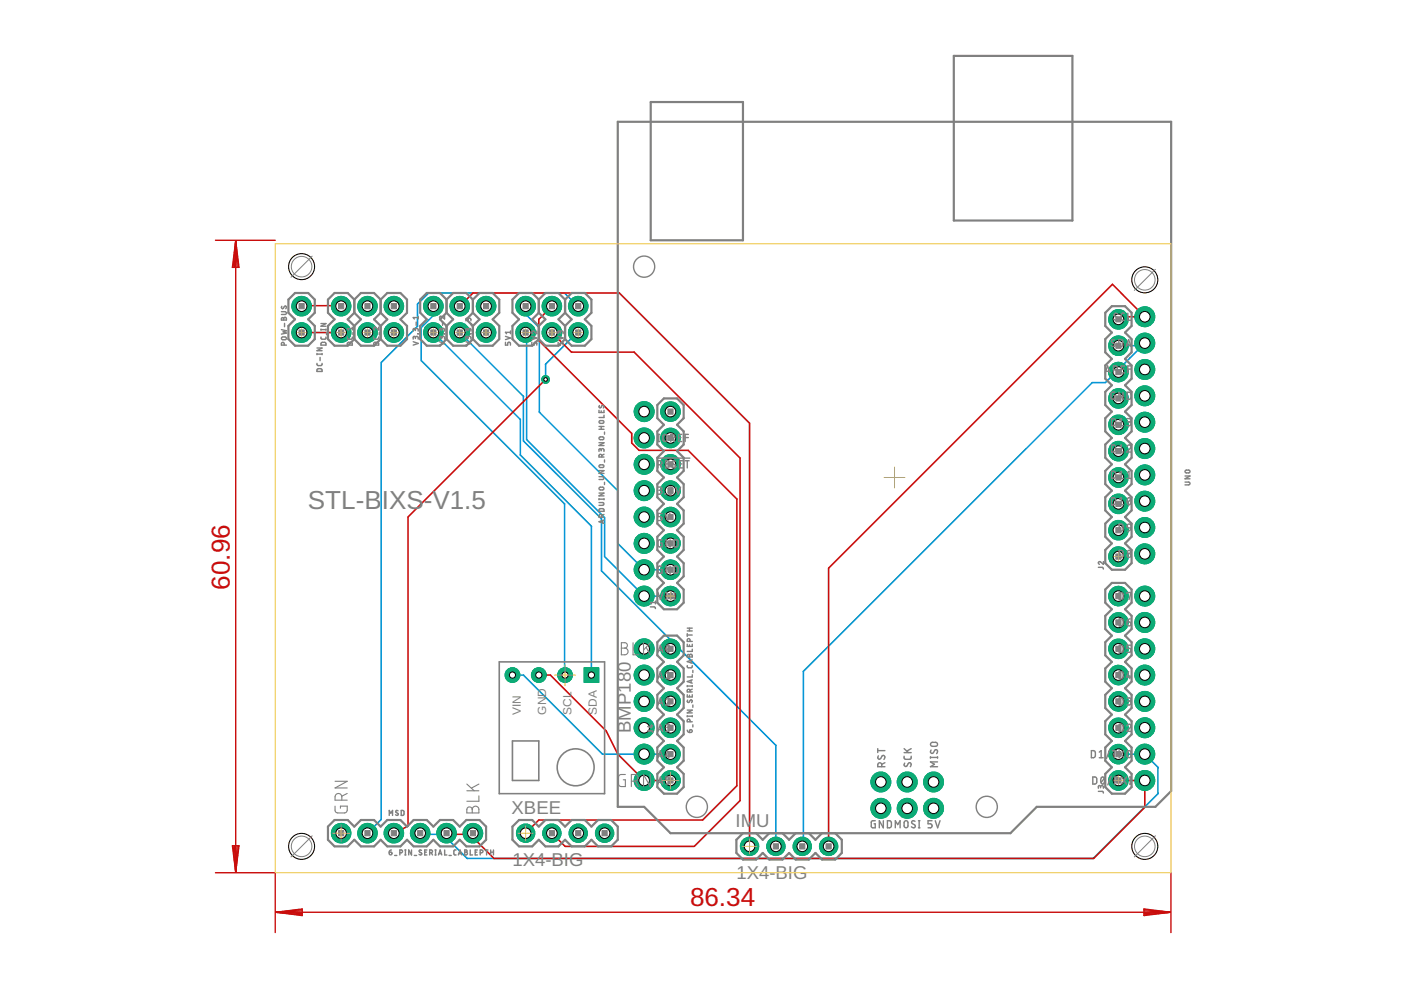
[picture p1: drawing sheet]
<svg xmlns="http://www.w3.org/2000/svg" width="297mm" height="210mm" viewBox="0 0 297 210" stroke-linecap="round" stroke-linejoin="round" font-family="sans-serif">
<defs><g id="words">
<g font-size="5.5" fill="#808080">
<text x="65.3" y="107.9">STL-B</text>
<text x="80.9" y="107.9">I</text>
<text x="82.5" y="107.9">XS-V1.5</text>
</g>
<g font-size="5.5" fill="#c90d0c">
<text x="48.7" y="125" transform="rotate(-90 48.7 125)">60.96</text>
<text x="146.3" y="192.2">86.34</text>
</g>
<g font-size="3.9" fill="#808080">
<text x="133.8" y="155.4" transform="rotate(-90 133.8 155.4)">BMP180</text>
<text x="108.5" y="172.6">XBEE</text>
<text x="156" y="175.4">IMU</text>
<text x="108.6" y="183.6">1X4-BIG</text>
<text x="156.1" y="186.4">1X4-BIG</text>
</g>
<g font-size="2.5" fill="#808080">
<text x="110.4" y="151.5" transform="rotate(-90 110.4 151.5)">VIN</text>
<text x="115.8" y="151.5" transform="rotate(-90 115.8 151.5)">GND</text>
<text x="121.2" y="151.5" transform="rotate(-90 121.2 151.5)">SCL</text>
<text x="126.5" y="151.5" transform="rotate(-90 126.5 151.5)">SDA</text>
</g>
</g></defs>
<path d="M91.9 64.9v2l-2.6 2.5v7l30.4 30.4 .1 36.3M91.9 70.5l18.4 18.4v7.6l15.1 15.1v31.5M97.5 70.5l13.5 13.5v9.5l16.5 16.5v11l37 37v21.5h-.2M111.4 70.5h.3v22.7l16.5 16.5v8.3l8.4 8.4h5.6M111.4 64.9l.3 .3v1.6l2.6 2.7v17.9l16.7 16.6v11.2l5.6 5.6h5.6M122.6 64.9l-2.9-2.8h-28.8l-2.4 2.4v4.7l-7.7 7.7v96.9l-2.9 2.9M122.6 70.5h-.2l-6.7 6.7v3.3M237.1 73.3h5.1M239.6 75.8h.1M242.7 72.7l-8.4 8.4h-2.7l-61.3 61.2v37.2h-.2M108.6 143.1h2.4l16.7 16.8h14.5M237.1 159.9h5.6l2.8 2.8v5.6l-13.7 13.7h-132.8l-5.1-5.1h-4.8v-.2" fill="none" stroke="#0696d7" stroke-width=".34"/>
<circle cx="111.4" cy="70.5" r="2.07" fill="#0dab76" stroke="#0dab76" stroke-width=".21"/>
<circle cx="111.4" cy="70.5" r="1.12" fill="#fff" stroke="#000" stroke-width=".21"/>
<circle cx="111.4" cy="64.9" r="2.07" fill="#0dab76" stroke="#0dab76" stroke-width=".21"/>
<circle cx="111.4" cy="64.9" r="1.12" fill="#fff" stroke="#000" stroke-width=".21"/>
<circle cx="117" cy="70.5" r="2.07" fill="#0dab76" stroke="#0dab76" stroke-width=".21"/>
<circle cx="117" cy="70.5" r="1.12" fill="#fff" stroke="#000" stroke-width=".21"/>
<circle cx="117" cy="64.9" r="2.07" fill="#0dab76" stroke="#0dab76" stroke-width=".21"/>
<circle cx="117" cy="64.9" r="1.12" fill="#fff" stroke="#000" stroke-width=".21"/>
<circle cx="122.6" cy="70.5" r="2.07" fill="#0dab76" stroke="#0dab76" stroke-width=".21"/>
<circle cx="122.6" cy="70.5" r="1.12" fill="#fff" stroke="#000" stroke-width=".21"/>
<circle cx="122.6" cy="64.9" r="2.07" fill="#0dab76" stroke="#0dab76" stroke-width=".21"/>
<circle cx="122.6" cy="64.9" r="1.12" fill="#fff" stroke="#000" stroke-width=".21"/>
<path d="M123.8 141.6h3.2v3.1h-3.2z" fill="#0dab76" stroke="#0dab76" stroke-width=".21"/>
<circle cx="125.4" cy="143.1" r=".66" fill="#fff" stroke="#000" stroke-width=".21"/>
<circle cx="119.8" cy="143.1" r="1.57" fill="#0dab76" stroke="#0dab76" stroke-width=".21"/>
<circle cx="119.8" cy="143.1" r=".66" fill="#fff" stroke="#000" stroke-width=".21"/>
<circle cx="114.2" cy="143.1" r="1.57" fill="#0dab76" stroke="#0dab76" stroke-width=".21"/>
<circle cx="114.2" cy="143.1" r=".66" fill="#fff" stroke="#000" stroke-width=".21"/>
<circle cx="108.6" cy="143.1" r="1.57" fill="#0dab76" stroke="#0dab76" stroke-width=".21"/>
<circle cx="108.6" cy="143.1" r=".66" fill="#fff" stroke="#000" stroke-width=".21"/>
<circle cx="77.9" cy="70.5" r="2.07" fill="#0dab76" stroke="#0dab76" stroke-width=".21"/>
<circle cx="77.9" cy="70.5" r="1.12" fill="#fff" stroke="#000" stroke-width=".21"/>
<circle cx="77.9" cy="64.9" r="2.07" fill="#0dab76" stroke="#0dab76" stroke-width=".21"/>
<circle cx="77.9" cy="64.9" r="1.12" fill="#fff" stroke="#000" stroke-width=".21"/>
<circle cx="83.5" cy="70.5" r="2.07" fill="#0dab76" stroke="#0dab76" stroke-width=".21"/>
<circle cx="83.5" cy="70.5" r="1.12" fill="#fff" stroke="#000" stroke-width=".21"/>
<circle cx="83.5" cy="64.9" r="2.07" fill="#0dab76" stroke="#0dab76" stroke-width=".21"/>
<circle cx="83.5" cy="64.9" r="1.12" fill="#fff" stroke="#000" stroke-width=".21"/>
<circle cx="72.3" cy="70.5" r="2.07" fill="#0dab76" stroke="#0dab76" stroke-width=".21"/>
<circle cx="72.3" cy="70.5" r="1.12" fill="#fff" stroke="#000" stroke-width=".21"/>
<circle cx="72.3" cy="64.9" r="2.07" fill="#0dab76" stroke="#0dab76" stroke-width=".21"/>
<circle cx="72.3" cy="64.9" r="1.12" fill="#fff" stroke="#000" stroke-width=".21"/>
<circle cx="158.9" cy="179.5" r="1.95" fill="#0dab76" stroke="#0dab76" stroke-width=".21"/>
<circle cx="158.9" cy="179.5" r="1.12" fill="#fff" stroke="#000" stroke-width=".21"/>
<circle cx="164.5" cy="179.5" r="1.95" fill="#0dab76" stroke="#0dab76" stroke-width=".21"/>
<circle cx="164.5" cy="179.5" r="1.12" fill="#fff" stroke="#000" stroke-width=".21"/>
<circle cx="170.1" cy="179.5" r="1.95" fill="#0dab76" stroke="#0dab76" stroke-width=".21"/>
<circle cx="170.1" cy="179.5" r="1.12" fill="#fff" stroke="#000" stroke-width=".21"/>
<circle cx="175.7" cy="179.5" r="1.95" fill="#0dab76" stroke="#0dab76" stroke-width=".21"/>
<circle cx="175.7" cy="179.5" r="1.12" fill="#fff" stroke="#000" stroke-width=".21"/>
<circle cx="72.3" cy="176.7" r="2.07" fill="#0dab76" stroke="#0dab76" stroke-width=".21"/>
<circle cx="72.3" cy="176.7" r="1.12" fill="#fff" stroke="#000" stroke-width=".21"/>
<circle cx="77.9" cy="176.7" r="2.07" fill="#0dab76" stroke="#0dab76" stroke-width=".21"/>
<circle cx="77.9" cy="176.7" r="1.12" fill="#fff" stroke="#000" stroke-width=".21"/>
<circle cx="83.5" cy="176.7" r="2.07" fill="#0dab76" stroke="#0dab76" stroke-width=".21"/>
<circle cx="83.5" cy="176.7" r="1.12" fill="#fff" stroke="#000" stroke-width=".21"/>
<circle cx="89.1" cy="176.7" r="2.07" fill="#0dab76" stroke="#0dab76" stroke-width=".21"/>
<circle cx="89.1" cy="176.7" r="1.12" fill="#fff" stroke="#000" stroke-width=".21"/>
<circle cx="94.7" cy="176.7" r="2.07" fill="#0dab76" stroke="#0dab76" stroke-width=".21"/>
<circle cx="94.7" cy="176.7" r="1.12" fill="#fff" stroke="#000" stroke-width=".21"/>
<circle cx="100.3" cy="176.7" r="2.07" fill="#0dab76" stroke="#0dab76" stroke-width=".21"/>
<circle cx="100.3" cy="176.7" r="1.12" fill="#fff" stroke="#000" stroke-width=".21"/>
<circle cx="63.9" cy="70.5" r="2.07" fill="#0dab76" stroke="#0dab76" stroke-width=".21"/>
<circle cx="63.9" cy="70.5" r="1.12" fill="#fff" stroke="#000" stroke-width=".21"/>
<circle cx="63.9" cy="64.9" r="2.07" fill="#0dab76" stroke="#0dab76" stroke-width=".21"/>
<circle cx="63.9" cy="64.9" r="1.12" fill="#fff" stroke="#000" stroke-width=".21"/>
<circle cx="136.6" cy="87.3" r="2.12" fill="#0dab76" stroke="#0dab76" stroke-width=".21"/>
<circle cx="136.6" cy="87.3" r="1.12" fill="#fff" stroke="#000" stroke-width=".21"/>
<circle cx="136.6" cy="92.9" r="2.12" fill="#0dab76" stroke="#0dab76" stroke-width=".21"/>
<circle cx="136.6" cy="92.9" r="1.12" fill="#fff" stroke="#000" stroke-width=".21"/>
<circle cx="136.6" cy="98.4" r="2.12" fill="#0dab76" stroke="#0dab76" stroke-width=".21"/>
<circle cx="136.6" cy="98.4" r="1.12" fill="#fff" stroke="#000" stroke-width=".21"/>
<circle cx="136.6" cy="104" r="2.12" fill="#0dab76" stroke="#0dab76" stroke-width=".21"/>
<circle cx="136.6" cy="104" r="1.12" fill="#fff" stroke="#000" stroke-width=".21"/>
<circle cx="136.6" cy="109.6" r="2.12" fill="#0dab76" stroke="#0dab76" stroke-width=".21"/>
<circle cx="136.6" cy="109.6" r="1.12" fill="#fff" stroke="#000" stroke-width=".21"/>
<circle cx="136.6" cy="115.2" r="2.12" fill="#0dab76" stroke="#0dab76" stroke-width=".21"/>
<circle cx="136.6" cy="115.2" r="1.12" fill="#fff" stroke="#000" stroke-width=".21"/>
<circle cx="136.6" cy="120.8" r="2.12" fill="#0dab76" stroke="#0dab76" stroke-width=".21"/>
<circle cx="136.6" cy="120.8" r="1.12" fill="#fff" stroke="#000" stroke-width=".21"/>
<circle cx="136.6" cy="126.4" r="2.12" fill="#0dab76" stroke="#0dab76" stroke-width=".21"/>
<circle cx="136.6" cy="126.4" r="1.12" fill="#fff" stroke="#000" stroke-width=".21"/>
<circle cx="136.6" cy="137.6" r="2.12" fill="#0dab76" stroke="#0dab76" stroke-width=".21"/>
<circle cx="136.6" cy="137.6" r="1.12" fill="#fff" stroke="#000" stroke-width=".21"/>
<circle cx="136.6" cy="143.1" r="2.12" fill="#0dab76" stroke="#0dab76" stroke-width=".21"/>
<circle cx="136.6" cy="143.1" r="1.12" fill="#fff" stroke="#000" stroke-width=".21"/>
<circle cx="136.6" cy="148.7" r="2.12" fill="#0dab76" stroke="#0dab76" stroke-width=".21"/>
<circle cx="136.6" cy="148.7" r="1.12" fill="#fff" stroke="#000" stroke-width=".21"/>
<circle cx="136.6" cy="154.3" r="2.12" fill="#0dab76" stroke="#0dab76" stroke-width=".21"/>
<circle cx="136.6" cy="154.3" r="1.12" fill="#fff" stroke="#000" stroke-width=".21"/>
<circle cx="136.6" cy="159.9" r="2.12" fill="#0dab76" stroke="#0dab76" stroke-width=".21"/>
<circle cx="136.6" cy="159.9" r="1.12" fill="#fff" stroke="#000" stroke-width=".21"/>
<circle cx="136.6" cy="165.5" r="2.12" fill="#0dab76" stroke="#0dab76" stroke-width=".21"/>
<circle cx="136.6" cy="165.5" r="1.12" fill="#fff" stroke="#000" stroke-width=".21"/>
<circle cx="242.7" cy="165.5" r="2.12" fill="#0dab76" stroke="#0dab76" stroke-width=".21"/>
<circle cx="242.7" cy="165.5" r="1.12" fill="#fff" stroke="#000" stroke-width=".21"/>
<circle cx="242.7" cy="159.9" r="2.12" fill="#0dab76" stroke="#0dab76" stroke-width=".21"/>
<circle cx="242.7" cy="159.9" r="1.12" fill="#fff" stroke="#000" stroke-width=".21"/>
<circle cx="242.7" cy="154.3" r="2.12" fill="#0dab76" stroke="#0dab76" stroke-width=".21"/>
<circle cx="242.7" cy="154.3" r="1.12" fill="#fff" stroke="#000" stroke-width=".21"/>
<circle cx="242.7" cy="148.7" r="2.12" fill="#0dab76" stroke="#0dab76" stroke-width=".21"/>
<circle cx="242.7" cy="148.7" r="1.12" fill="#fff" stroke="#000" stroke-width=".21"/>
<circle cx="242.7" cy="143.1" r="2.12" fill="#0dab76" stroke="#0dab76" stroke-width=".21"/>
<circle cx="242.7" cy="143.1" r="1.12" fill="#fff" stroke="#000" stroke-width=".21"/>
<circle cx="242.7" cy="137.6" r="2.12" fill="#0dab76" stroke="#0dab76" stroke-width=".21"/>
<circle cx="242.7" cy="137.6" r="1.12" fill="#fff" stroke="#000" stroke-width=".21"/>
<circle cx="242.7" cy="132" r="2.12" fill="#0dab76" stroke="#0dab76" stroke-width=".21"/>
<circle cx="242.7" cy="132" r="1.12" fill="#fff" stroke="#000" stroke-width=".21"/>
<circle cx="242.7" cy="126.4" r="2.12" fill="#0dab76" stroke="#0dab76" stroke-width=".21"/>
<circle cx="242.7" cy="126.4" r="1.12" fill="#fff" stroke="#000" stroke-width=".21"/>
<circle cx="242.7" cy="117.4" r="2.12" fill="#0dab76" stroke="#0dab76" stroke-width=".21"/>
<circle cx="242.7" cy="117.4" r="1.12" fill="#fff" stroke="#000" stroke-width=".21"/>
<circle cx="242.7" cy="111.8" r="2.12" fill="#0dab76" stroke="#0dab76" stroke-width=".21"/>
<circle cx="242.7" cy="111.8" r="1.12" fill="#fff" stroke="#000" stroke-width=".21"/>
<circle cx="242.7" cy="106.3" r="2.12" fill="#0dab76" stroke="#0dab76" stroke-width=".21"/>
<circle cx="242.7" cy="106.3" r="1.12" fill="#fff" stroke="#000" stroke-width=".21"/>
<circle cx="242.7" cy="100.7" r="2.12" fill="#0dab76" stroke="#0dab76" stroke-width=".21"/>
<circle cx="242.7" cy="100.7" r="1.12" fill="#fff" stroke="#000" stroke-width=".21"/>
<circle cx="242.7" cy="95.1" r="2.12" fill="#0dab76" stroke="#0dab76" stroke-width=".21"/>
<circle cx="242.7" cy="95.1" r="1.12" fill="#fff" stroke="#000" stroke-width=".21"/>
<circle cx="242.7" cy="89.5" r="2.12" fill="#0dab76" stroke="#0dab76" stroke-width=".21"/>
<circle cx="242.7" cy="89.5" r="1.12" fill="#fff" stroke="#000" stroke-width=".21"/>
<circle cx="242.7" cy="83.9" r="2.12" fill="#0dab76" stroke="#0dab76" stroke-width=".21"/>
<circle cx="242.7" cy="83.9" r="1.12" fill="#fff" stroke="#000" stroke-width=".21"/>
<circle cx="242.7" cy="78.3" r="2.12" fill="#0dab76" stroke="#0dab76" stroke-width=".21"/>
<circle cx="242.7" cy="78.3" r="1.12" fill="#fff" stroke="#000" stroke-width=".21"/>
<circle cx="242.7" cy="72.7" r="2.12" fill="#0dab76" stroke="#0dab76" stroke-width=".21"/>
<circle cx="242.7" cy="72.7" r="1.12" fill="#fff" stroke="#000" stroke-width=".21"/>
<circle cx="242.7" cy="67.2" r="2.12" fill="#0dab76" stroke="#0dab76" stroke-width=".21"/>
<circle cx="242.7" cy="67.2" r="1.12" fill="#fff" stroke="#000" stroke-width=".21"/>
<circle cx="197.9" cy="165.8" r="2.12" fill="#0dab76" stroke="#0dab76" stroke-width=".21"/>
<circle cx="197.9" cy="165.8" r="1.12" fill="#fff" stroke="#000" stroke-width=".21"/>
<circle cx="197.9" cy="171.4" r="2.12" fill="#0dab76" stroke="#0dab76" stroke-width=".21"/>
<circle cx="197.9" cy="171.4" r="1.12" fill="#fff" stroke="#000" stroke-width=".21"/>
<circle cx="192.3" cy="165.8" r="2.12" fill="#0dab76" stroke="#0dab76" stroke-width=".21"/>
<circle cx="192.3" cy="165.8" r="1.12" fill="#fff" stroke="#000" stroke-width=".21"/>
<circle cx="192.3" cy="171.4" r="2.12" fill="#0dab76" stroke="#0dab76" stroke-width=".21"/>
<circle cx="192.3" cy="171.4" r="1.12" fill="#fff" stroke="#000" stroke-width=".21"/>
<circle cx="186.8" cy="165.8" r="2.12" fill="#0dab76" stroke="#0dab76" stroke-width=".21"/>
<circle cx="186.8" cy="165.8" r="1.12" fill="#fff" stroke="#000" stroke-width=".21"/>
<circle cx="186.8" cy="171.4" r="2.12" fill="#0dab76" stroke="#0dab76" stroke-width=".21"/>
<circle cx="186.8" cy="171.4" r="1.12" fill="#fff" stroke="#000" stroke-width=".21"/>
<circle cx="91.9" cy="70.5" r="2.07" fill="#0dab76" stroke="#0dab76" stroke-width=".21"/>
<circle cx="91.9" cy="70.5" r="1.12" fill="#fff" stroke="#000" stroke-width=".21"/>
<circle cx="91.9" cy="64.9" r="2.07" fill="#0dab76" stroke="#0dab76" stroke-width=".21"/>
<circle cx="91.9" cy="64.9" r="1.12" fill="#fff" stroke="#000" stroke-width=".21"/>
<circle cx="97.5" cy="70.5" r="2.07" fill="#0dab76" stroke="#0dab76" stroke-width=".21"/>
<circle cx="97.5" cy="70.5" r="1.12" fill="#fff" stroke="#000" stroke-width=".21"/>
<circle cx="97.5" cy="64.9" r="2.07" fill="#0dab76" stroke="#0dab76" stroke-width=".21"/>
<circle cx="97.5" cy="64.9" r="1.12" fill="#fff" stroke="#000" stroke-width=".21"/>
<circle cx="103.1" cy="70.5" r="2.07" fill="#0dab76" stroke="#0dab76" stroke-width=".21"/>
<circle cx="103.1" cy="70.5" r="1.12" fill="#fff" stroke="#000" stroke-width=".21"/>
<circle cx="103.1" cy="64.9" r="2.07" fill="#0dab76" stroke="#0dab76" stroke-width=".21"/>
<circle cx="103.1" cy="64.9" r="1.12" fill="#fff" stroke="#000" stroke-width=".21"/>
<circle cx="111.4" cy="176.7" r="1.95" fill="#0dab76" stroke="#0dab76" stroke-width=".21"/>
<circle cx="111.4" cy="176.7" r="1.12" fill="#fff" stroke="#000" stroke-width=".21"/>
<circle cx="117" cy="176.7" r="1.95" fill="#0dab76" stroke="#0dab76" stroke-width=".21"/>
<circle cx="117" cy="176.7" r="1.12" fill="#fff" stroke="#000" stroke-width=".21"/>
<circle cx="122.6" cy="176.7" r="1.95" fill="#0dab76" stroke="#0dab76" stroke-width=".21"/>
<circle cx="122.6" cy="176.7" r="1.12" fill="#fff" stroke="#000" stroke-width=".21"/>
<circle cx="128.2" cy="176.7" r="1.95" fill="#0dab76" stroke="#0dab76" stroke-width=".21"/>
<circle cx="128.2" cy="176.7" r="1.12" fill="#fff" stroke="#000" stroke-width=".21"/>
<circle cx="142.2" cy="126.4" r="2.07" fill="#0dab76" stroke="#0dab76" stroke-width=".21"/>
<circle cx="142.2" cy="126.4" r="1.12" fill="#fff" stroke="#000" stroke-width=".21"/>
<circle cx="142.2" cy="120.8" r="2.07" fill="#0dab76" stroke="#0dab76" stroke-width=".21"/>
<circle cx="142.2" cy="120.8" r="1.12" fill="#fff" stroke="#000" stroke-width=".21"/>
<circle cx="142.2" cy="115.2" r="2.07" fill="#0dab76" stroke="#0dab76" stroke-width=".21"/>
<circle cx="142.2" cy="115.2" r="1.12" fill="#fff" stroke="#000" stroke-width=".21"/>
<circle cx="142.2" cy="109.6" r="2.07" fill="#0dab76" stroke="#0dab76" stroke-width=".21"/>
<circle cx="142.2" cy="109.6" r="1.12" fill="#fff" stroke="#000" stroke-width=".21"/>
<circle cx="142.2" cy="104" r="2.07" fill="#0dab76" stroke="#0dab76" stroke-width=".21"/>
<circle cx="142.2" cy="104" r="1.12" fill="#fff" stroke="#000" stroke-width=".21"/>
<circle cx="142.2" cy="98.4" r="2.07" fill="#0dab76" stroke="#0dab76" stroke-width=".21"/>
<circle cx="142.2" cy="98.4" r="1.12" fill="#fff" stroke="#000" stroke-width=".21"/>
<circle cx="142.2" cy="92.9" r="2.07" fill="#0dab76" stroke="#0dab76" stroke-width=".21"/>
<circle cx="142.2" cy="92.9" r="1.12" fill="#fff" stroke="#000" stroke-width=".21"/>
<circle cx="142.2" cy="87.3" r="2.07" fill="#0dab76" stroke="#0dab76" stroke-width=".21"/>
<circle cx="142.2" cy="87.3" r="1.12" fill="#fff" stroke="#000" stroke-width=".21"/>
<circle cx="237.1" cy="118" r="2.07" fill="#0dab76" stroke="#0dab76" stroke-width=".21"/>
<circle cx="237.1" cy="118" r="1.12" fill="#fff" stroke="#000" stroke-width=".21"/>
<circle cx="237.1" cy="112.4" r="2.07" fill="#0dab76" stroke="#0dab76" stroke-width=".21"/>
<circle cx="237.1" cy="112.4" r="1.12" fill="#fff" stroke="#000" stroke-width=".21"/>
<circle cx="237.1" cy="106.8" r="2.07" fill="#0dab76" stroke="#0dab76" stroke-width=".21"/>
<circle cx="237.1" cy="106.8" r="1.12" fill="#fff" stroke="#000" stroke-width=".21"/>
<circle cx="237.1" cy="101.2" r="2.07" fill="#0dab76" stroke="#0dab76" stroke-width=".21"/>
<circle cx="237.1" cy="101.2" r="1.12" fill="#fff" stroke="#000" stroke-width=".21"/>
<circle cx="237.1" cy="95.7" r="2.07" fill="#0dab76" stroke="#0dab76" stroke-width=".21"/>
<circle cx="237.1" cy="95.7" r="1.12" fill="#fff" stroke="#000" stroke-width=".21"/>
<circle cx="237.1" cy="90.1" r="2.07" fill="#0dab76" stroke="#0dab76" stroke-width=".21"/>
<circle cx="237.1" cy="90.1" r="1.12" fill="#fff" stroke="#000" stroke-width=".21"/>
<circle cx="237.1" cy="84.5" r="2.07" fill="#0dab76" stroke="#0dab76" stroke-width=".21"/>
<circle cx="237.1" cy="84.5" r="1.12" fill="#fff" stroke="#000" stroke-width=".21"/>
<circle cx="237.1" cy="78.9" r="2.07" fill="#0dab76" stroke="#0dab76" stroke-width=".21"/>
<circle cx="237.1" cy="78.9" r="1.12" fill="#fff" stroke="#000" stroke-width=".21"/>
<circle cx="237.1" cy="73.3" r="2.07" fill="#0dab76" stroke="#0dab76" stroke-width=".21"/>
<circle cx="237.1" cy="73.3" r="1.12" fill="#fff" stroke="#000" stroke-width=".21"/>
<circle cx="237.1" cy="67.7" r="2.07" fill="#0dab76" stroke="#0dab76" stroke-width=".21"/>
<circle cx="237.1" cy="67.7" r="1.12" fill="#fff" stroke="#000" stroke-width=".21"/>
<circle cx="237.1" cy="165.5" r="2.07" fill="#0dab76" stroke="#0dab76" stroke-width=".21"/>
<circle cx="237.1" cy="165.5" r="1.12" fill="#fff" stroke="#000" stroke-width=".21"/>
<circle cx="237.1" cy="159.9" r="2.07" fill="#0dab76" stroke="#0dab76" stroke-width=".21"/>
<circle cx="237.1" cy="159.9" r="1.12" fill="#fff" stroke="#000" stroke-width=".21"/>
<circle cx="237.1" cy="154.3" r="2.07" fill="#0dab76" stroke="#0dab76" stroke-width=".21"/>
<circle cx="237.1" cy="154.3" r="1.12" fill="#fff" stroke="#000" stroke-width=".21"/>
<circle cx="237.1" cy="148.7" r="2.07" fill="#0dab76" stroke="#0dab76" stroke-width=".21"/>
<circle cx="237.1" cy="148.7" r="1.12" fill="#fff" stroke="#000" stroke-width=".21"/>
<circle cx="237.1" cy="143.1" r="2.07" fill="#0dab76" stroke="#0dab76" stroke-width=".21"/>
<circle cx="237.1" cy="143.1" r="1.12" fill="#fff" stroke="#000" stroke-width=".21"/>
<circle cx="237.1" cy="137.6" r="2.07" fill="#0dab76" stroke="#0dab76" stroke-width=".21"/>
<circle cx="237.1" cy="137.6" r="1.12" fill="#fff" stroke="#000" stroke-width=".21"/>
<circle cx="237.1" cy="132" r="2.07" fill="#0dab76" stroke="#0dab76" stroke-width=".21"/>
<circle cx="237.1" cy="132" r="1.12" fill="#fff" stroke="#000" stroke-width=".21"/>
<circle cx="237.1" cy="126.4" r="2.07" fill="#0dab76" stroke="#0dab76" stroke-width=".21"/>
<circle cx="237.1" cy="126.4" r="1.12" fill="#fff" stroke="#000" stroke-width=".21"/>
<circle cx="142.2" cy="165.5" r="2.07" fill="#0dab76" stroke="#0dab76" stroke-width=".21"/>
<circle cx="142.2" cy="165.5" r="1.12" fill="#fff" stroke="#000" stroke-width=".21"/>
<circle cx="142.2" cy="159.9" r="2.07" fill="#0dab76" stroke="#0dab76" stroke-width=".21"/>
<circle cx="142.2" cy="159.9" r="1.12" fill="#fff" stroke="#000" stroke-width=".21"/>
<circle cx="142.2" cy="154.3" r="2.07" fill="#0dab76" stroke="#0dab76" stroke-width=".21"/>
<circle cx="142.2" cy="154.3" r="1.12" fill="#fff" stroke="#000" stroke-width=".21"/>
<circle cx="142.2" cy="148.7" r="2.07" fill="#0dab76" stroke="#0dab76" stroke-width=".21"/>
<circle cx="142.2" cy="148.7" r="1.12" fill="#fff" stroke="#000" stroke-width=".21"/>
<circle cx="142.2" cy="143.1" r="2.07" fill="#0dab76" stroke="#0dab76" stroke-width=".21"/>
<circle cx="142.2" cy="143.1" r="1.12" fill="#fff" stroke="#000" stroke-width=".21"/>
<circle cx="142.2" cy="137.6" r="2.07" fill="#0dab76" stroke="#0dab76" stroke-width=".21"/>
<circle cx="142.2" cy="137.6" r="1.12" fill="#fff" stroke="#000" stroke-width=".21"/>
<circle cx="115.7" cy="80.5" r=".83" fill="#0dab76" stroke="#0dab76" stroke-width=".21"/>
<circle cx="115.7" cy="80.5" r=".38" fill="#fff" stroke="#000" stroke-width=".21"/>
<g fill="none" stroke="#c90d0c" stroke-width=".3">
<path d="M45.7 50.9h12.7M50 51.1v133.8M50 51.1l.7 5.6h-1.4zM50 51.1l-.3 5.6M50 51.1l.3 5.6M50 51.1l-.6 5.6M50 51.1l.5 5.6M49.3 179.3h1.4l-.7 5.6zM49.4 179.3l.6 5.6M49.7 179.3l.3 5.6M50.3 179.3l-.3 5.6M50.5 179.3l-.5 5.6"/>
<path d="M45.7 185h12.7v12.7M58.5 193.4h189.6M58.5 193.4l5.6-.7v1.4zM58.5 193.4l5.6 .3M58.5 193.4l5.6 .6M64.1 193.1l-5.6 .3M64.1 192.8l-5.6 .6M242.5 192.7l5.6 .7-5.6 .7zM242.5 193.1l5.6 .3M242.5 192.8l5.6 .6M248.1 193.4l-5.6 .3M248.1 193.4l-5.6 .6"/>
<path d="M248.3 185v12.7"/>
</g>
<path d="M63.9 64.9h8.4M63.9 70.5h8.4M97.5 64.9l2.8-2.8h31l27.6 27.6v89.8M117 70.5l4.2 4.2h13.3l22.4 22.4v72.6l-9.7 9.8h-27.4l-2.8-2.8M117 64.9l-2.8 2.8v4.5l19.7 19.7v2l1.6 1.6h10.4l10.3 10.3v60.8l-7.2 7.3h-34.8l-2.8 2.8M237.1 67.7l.6-.5h5l-6.8-6.9-60.2 60.2v59M115.7 80.5l-29.2 29.1v65.6l-3 1.5M114.2 143.1h2.5l11.8 11.9 2.5 4.9 5.6 5.6h5.6M237.1 165.5h5.6v5.7l-10.8 10.8h-127.2l-5.1-5.1h-4.8l-.1-.2" fill="none" stroke="#c90d0c" stroke-width=".34"/>
<circle cx="111.4" cy="70.5" r="2.07" fill="#0dab76" stroke="#0dab76" stroke-width=".21"/>
<circle cx="111.4" cy="70.5" r="1.12" fill="#fff" stroke="#000" stroke-width=".21"/>
<circle cx="111.4" cy="64.9" r="2.07" fill="#0dab76" stroke="#0dab76" stroke-width=".21"/>
<circle cx="111.4" cy="64.9" r="1.12" fill="#fff" stroke="#000" stroke-width=".21"/>
<circle cx="117" cy="70.5" r="2.07" fill="#0dab76" stroke="#0dab76" stroke-width=".21"/>
<circle cx="117" cy="70.5" r="1.12" fill="#fff" stroke="#000" stroke-width=".21"/>
<circle cx="117" cy="64.9" r="2.07" fill="#0dab76" stroke="#0dab76" stroke-width=".21"/>
<circle cx="117" cy="64.9" r="1.12" fill="#fff" stroke="#000" stroke-width=".21"/>
<circle cx="122.6" cy="70.5" r="2.07" fill="#0dab76" stroke="#0dab76" stroke-width=".21"/>
<circle cx="122.6" cy="70.5" r="1.12" fill="#fff" stroke="#000" stroke-width=".21"/>
<circle cx="122.6" cy="64.9" r="2.07" fill="#0dab76" stroke="#0dab76" stroke-width=".21"/>
<circle cx="122.6" cy="64.9" r="1.12" fill="#fff" stroke="#000" stroke-width=".21"/>
<path d="M123.8 141.6h3.2v3.1h-3.2z" fill="#0dab76" stroke="#0dab76" stroke-width=".21"/>
<circle cx="125.4" cy="143.1" r=".66" fill="#fff" stroke="#000" stroke-width=".21"/>
<circle cx="119.8" cy="143.1" r="1.57" fill="#0dab76" stroke="#0dab76" stroke-width=".21"/>
<circle cx="119.8" cy="143.1" r=".66" fill="#fff" stroke="#000" stroke-width=".21"/>
<circle cx="114.2" cy="143.1" r="1.57" fill="#0dab76" stroke="#0dab76" stroke-width=".21"/>
<circle cx="114.2" cy="143.1" r=".66" fill="#fff" stroke="#000" stroke-width=".21"/>
<circle cx="108.6" cy="143.1" r="1.57" fill="#0dab76" stroke="#0dab76" stroke-width=".21"/>
<circle cx="108.6" cy="143.1" r=".66" fill="#fff" stroke="#000" stroke-width=".21"/>
<circle cx="77.9" cy="70.5" r="2.07" fill="#0dab76" stroke="#0dab76" stroke-width=".21"/>
<circle cx="77.9" cy="70.5" r="1.12" fill="#fff" stroke="#000" stroke-width=".21"/>
<circle cx="77.9" cy="64.9" r="2.07" fill="#0dab76" stroke="#0dab76" stroke-width=".21"/>
<circle cx="77.9" cy="64.9" r="1.12" fill="#fff" stroke="#000" stroke-width=".21"/>
<circle cx="83.5" cy="70.5" r="2.07" fill="#0dab76" stroke="#0dab76" stroke-width=".21"/>
<circle cx="83.5" cy="70.5" r="1.12" fill="#fff" stroke="#000" stroke-width=".21"/>
<circle cx="83.5" cy="64.9" r="2.07" fill="#0dab76" stroke="#0dab76" stroke-width=".21"/>
<circle cx="83.5" cy="64.9" r="1.12" fill="#fff" stroke="#000" stroke-width=".21"/>
<circle cx="72.3" cy="70.5" r="2.07" fill="#0dab76" stroke="#0dab76" stroke-width=".21"/>
<circle cx="72.3" cy="70.5" r="1.12" fill="#fff" stroke="#000" stroke-width=".21"/>
<circle cx="72.3" cy="64.9" r="2.07" fill="#0dab76" stroke="#0dab76" stroke-width=".21"/>
<circle cx="72.3" cy="64.9" r="1.12" fill="#fff" stroke="#000" stroke-width=".21"/>
<circle cx="158.9" cy="179.5" r="1.95" fill="#0dab76" stroke="#0dab76" stroke-width=".21"/>
<circle cx="158.9" cy="179.5" r="1.12" fill="#fff" stroke="#000" stroke-width=".21"/>
<circle cx="164.5" cy="179.5" r="1.95" fill="#0dab76" stroke="#0dab76" stroke-width=".21"/>
<circle cx="164.5" cy="179.5" r="1.12" fill="#fff" stroke="#000" stroke-width=".21"/>
<circle cx="170.1" cy="179.5" r="1.95" fill="#0dab76" stroke="#0dab76" stroke-width=".21"/>
<circle cx="170.1" cy="179.5" r="1.12" fill="#fff" stroke="#000" stroke-width=".21"/>
<circle cx="175.7" cy="179.5" r="1.95" fill="#0dab76" stroke="#0dab76" stroke-width=".21"/>
<circle cx="175.7" cy="179.5" r="1.12" fill="#fff" stroke="#000" stroke-width=".21"/>
<circle cx="72.3" cy="176.7" r="2.07" fill="#0dab76" stroke="#0dab76" stroke-width=".21"/>
<circle cx="72.3" cy="176.7" r="1.12" fill="#fff" stroke="#000" stroke-width=".21"/>
<circle cx="77.9" cy="176.7" r="2.07" fill="#0dab76" stroke="#0dab76" stroke-width=".21"/>
<circle cx="77.9" cy="176.7" r="1.12" fill="#fff" stroke="#000" stroke-width=".21"/>
<circle cx="83.5" cy="176.7" r="2.07" fill="#0dab76" stroke="#0dab76" stroke-width=".21"/>
<circle cx="83.5" cy="176.7" r="1.12" fill="#fff" stroke="#000" stroke-width=".21"/>
<circle cx="89.1" cy="176.7" r="2.07" fill="#0dab76" stroke="#0dab76" stroke-width=".21"/>
<circle cx="89.1" cy="176.7" r="1.12" fill="#fff" stroke="#000" stroke-width=".21"/>
<circle cx="94.7" cy="176.7" r="2.07" fill="#0dab76" stroke="#0dab76" stroke-width=".21"/>
<circle cx="94.7" cy="176.7" r="1.12" fill="#fff" stroke="#000" stroke-width=".21"/>
<circle cx="100.3" cy="176.7" r="2.07" fill="#0dab76" stroke="#0dab76" stroke-width=".21"/>
<circle cx="100.3" cy="176.7" r="1.12" fill="#fff" stroke="#000" stroke-width=".21"/>
<circle cx="63.9" cy="70.5" r="2.07" fill="#0dab76" stroke="#0dab76" stroke-width=".21"/>
<circle cx="63.9" cy="70.5" r="1.12" fill="#fff" stroke="#000" stroke-width=".21"/>
<circle cx="63.9" cy="64.9" r="2.07" fill="#0dab76" stroke="#0dab76" stroke-width=".21"/>
<circle cx="63.9" cy="64.9" r="1.12" fill="#fff" stroke="#000" stroke-width=".21"/>
<circle cx="136.6" cy="87.3" r="2.12" fill="#0dab76" stroke="#0dab76" stroke-width=".21"/>
<circle cx="136.6" cy="87.3" r="1.12" fill="#fff" stroke="#000" stroke-width=".21"/>
<circle cx="136.6" cy="92.9" r="2.12" fill="#0dab76" stroke="#0dab76" stroke-width=".21"/>
<circle cx="136.6" cy="92.9" r="1.12" fill="#fff" stroke="#000" stroke-width=".21"/>
<circle cx="136.6" cy="98.4" r="2.12" fill="#0dab76" stroke="#0dab76" stroke-width=".21"/>
<circle cx="136.6" cy="98.4" r="1.12" fill="#fff" stroke="#000" stroke-width=".21"/>
<circle cx="136.6" cy="104" r="2.12" fill="#0dab76" stroke="#0dab76" stroke-width=".21"/>
<circle cx="136.6" cy="104" r="1.12" fill="#fff" stroke="#000" stroke-width=".21"/>
<circle cx="136.6" cy="109.6" r="2.12" fill="#0dab76" stroke="#0dab76" stroke-width=".21"/>
<circle cx="136.6" cy="109.6" r="1.12" fill="#fff" stroke="#000" stroke-width=".21"/>
<circle cx="136.6" cy="115.2" r="2.12" fill="#0dab76" stroke="#0dab76" stroke-width=".21"/>
<circle cx="136.6" cy="115.2" r="1.12" fill="#fff" stroke="#000" stroke-width=".21"/>
<circle cx="136.6" cy="120.8" r="2.12" fill="#0dab76" stroke="#0dab76" stroke-width=".21"/>
<circle cx="136.6" cy="120.8" r="1.12" fill="#fff" stroke="#000" stroke-width=".21"/>
<circle cx="136.6" cy="126.4" r="2.12" fill="#0dab76" stroke="#0dab76" stroke-width=".21"/>
<circle cx="136.6" cy="126.4" r="1.12" fill="#fff" stroke="#000" stroke-width=".21"/>
<circle cx="136.6" cy="137.6" r="2.12" fill="#0dab76" stroke="#0dab76" stroke-width=".21"/>
<circle cx="136.6" cy="137.6" r="1.12" fill="#fff" stroke="#000" stroke-width=".21"/>
<circle cx="136.6" cy="143.1" r="2.12" fill="#0dab76" stroke="#0dab76" stroke-width=".21"/>
<circle cx="136.6" cy="143.1" r="1.12" fill="#fff" stroke="#000" stroke-width=".21"/>
<circle cx="136.6" cy="148.7" r="2.12" fill="#0dab76" stroke="#0dab76" stroke-width=".21"/>
<circle cx="136.6" cy="148.7" r="1.12" fill="#fff" stroke="#000" stroke-width=".21"/>
<circle cx="136.6" cy="154.3" r="2.12" fill="#0dab76" stroke="#0dab76" stroke-width=".21"/>
<circle cx="136.6" cy="154.3" r="1.12" fill="#fff" stroke="#000" stroke-width=".21"/>
<circle cx="136.6" cy="159.9" r="2.12" fill="#0dab76" stroke="#0dab76" stroke-width=".21"/>
<circle cx="136.6" cy="159.9" r="1.12" fill="#fff" stroke="#000" stroke-width=".21"/>
<circle cx="136.6" cy="165.5" r="2.12" fill="#0dab76" stroke="#0dab76" stroke-width=".21"/>
<circle cx="136.6" cy="165.5" r="1.12" fill="#fff" stroke="#000" stroke-width=".21"/>
<circle cx="242.7" cy="165.5" r="2.12" fill="#0dab76" stroke="#0dab76" stroke-width=".21"/>
<circle cx="242.7" cy="165.5" r="1.12" fill="#fff" stroke="#000" stroke-width=".21"/>
<circle cx="242.7" cy="159.9" r="2.12" fill="#0dab76" stroke="#0dab76" stroke-width=".21"/>
<circle cx="242.7" cy="159.9" r="1.12" fill="#fff" stroke="#000" stroke-width=".21"/>
<circle cx="242.7" cy="154.3" r="2.12" fill="#0dab76" stroke="#0dab76" stroke-width=".21"/>
<circle cx="242.7" cy="154.3" r="1.12" fill="#fff" stroke="#000" stroke-width=".21"/>
<circle cx="242.7" cy="148.7" r="2.12" fill="#0dab76" stroke="#0dab76" stroke-width=".21"/>
<circle cx="242.7" cy="148.7" r="1.12" fill="#fff" stroke="#000" stroke-width=".21"/>
<circle cx="242.7" cy="143.1" r="2.12" fill="#0dab76" stroke="#0dab76" stroke-width=".21"/>
<circle cx="242.7" cy="143.1" r="1.12" fill="#fff" stroke="#000" stroke-width=".21"/>
<circle cx="242.7" cy="137.6" r="2.12" fill="#0dab76" stroke="#0dab76" stroke-width=".21"/>
<circle cx="242.7" cy="137.6" r="1.12" fill="#fff" stroke="#000" stroke-width=".21"/>
<circle cx="242.7" cy="132" r="2.12" fill="#0dab76" stroke="#0dab76" stroke-width=".21"/>
<circle cx="242.7" cy="132" r="1.12" fill="#fff" stroke="#000" stroke-width=".21"/>
<circle cx="242.7" cy="126.4" r="2.12" fill="#0dab76" stroke="#0dab76" stroke-width=".21"/>
<circle cx="242.7" cy="126.4" r="1.12" fill="#fff" stroke="#000" stroke-width=".21"/>
<circle cx="242.7" cy="117.4" r="2.12" fill="#0dab76" stroke="#0dab76" stroke-width=".21"/>
<circle cx="242.7" cy="117.4" r="1.12" fill="#fff" stroke="#000" stroke-width=".21"/>
<circle cx="242.7" cy="111.8" r="2.12" fill="#0dab76" stroke="#0dab76" stroke-width=".21"/>
<circle cx="242.7" cy="111.8" r="1.12" fill="#fff" stroke="#000" stroke-width=".21"/>
<circle cx="242.7" cy="106.3" r="2.12" fill="#0dab76" stroke="#0dab76" stroke-width=".21"/>
<circle cx="242.7" cy="106.3" r="1.12" fill="#fff" stroke="#000" stroke-width=".21"/>
<circle cx="242.7" cy="100.7" r="2.12" fill="#0dab76" stroke="#0dab76" stroke-width=".21"/>
<circle cx="242.7" cy="100.7" r="1.12" fill="#fff" stroke="#000" stroke-width=".21"/>
<circle cx="242.7" cy="95.1" r="2.12" fill="#0dab76" stroke="#0dab76" stroke-width=".21"/>
<circle cx="242.7" cy="95.1" r="1.12" fill="#fff" stroke="#000" stroke-width=".21"/>
<circle cx="242.7" cy="89.5" r="2.12" fill="#0dab76" stroke="#0dab76" stroke-width=".21"/>
<circle cx="242.7" cy="89.5" r="1.12" fill="#fff" stroke="#000" stroke-width=".21"/>
<circle cx="242.7" cy="83.9" r="2.12" fill="#0dab76" stroke="#0dab76" stroke-width=".21"/>
<circle cx="242.7" cy="83.9" r="1.12" fill="#fff" stroke="#000" stroke-width=".21"/>
<circle cx="242.7" cy="78.3" r="2.12" fill="#0dab76" stroke="#0dab76" stroke-width=".21"/>
<circle cx="242.7" cy="78.3" r="1.12" fill="#fff" stroke="#000" stroke-width=".21"/>
<circle cx="242.7" cy="72.7" r="2.12" fill="#0dab76" stroke="#0dab76" stroke-width=".21"/>
<circle cx="242.7" cy="72.7" r="1.12" fill="#fff" stroke="#000" stroke-width=".21"/>
<circle cx="242.7" cy="67.2" r="2.12" fill="#0dab76" stroke="#0dab76" stroke-width=".21"/>
<circle cx="242.7" cy="67.2" r="1.12" fill="#fff" stroke="#000" stroke-width=".21"/>
<circle cx="197.9" cy="165.8" r="2.12" fill="#0dab76" stroke="#0dab76" stroke-width=".21"/>
<circle cx="197.9" cy="165.8" r="1.12" fill="#fff" stroke="#000" stroke-width=".21"/>
<circle cx="197.9" cy="171.4" r="2.12" fill="#0dab76" stroke="#0dab76" stroke-width=".21"/>
<circle cx="197.9" cy="171.4" r="1.12" fill="#fff" stroke="#000" stroke-width=".21"/>
<circle cx="192.3" cy="165.8" r="2.12" fill="#0dab76" stroke="#0dab76" stroke-width=".21"/>
<circle cx="192.3" cy="165.8" r="1.12" fill="#fff" stroke="#000" stroke-width=".21"/>
<circle cx="192.3" cy="171.4" r="2.12" fill="#0dab76" stroke="#0dab76" stroke-width=".21"/>
<circle cx="192.3" cy="171.4" r="1.12" fill="#fff" stroke="#000" stroke-width=".21"/>
<circle cx="186.8" cy="165.8" r="2.12" fill="#0dab76" stroke="#0dab76" stroke-width=".21"/>
<circle cx="186.8" cy="165.8" r="1.12" fill="#fff" stroke="#000" stroke-width=".21"/>
<circle cx="186.8" cy="171.4" r="2.12" fill="#0dab76" stroke="#0dab76" stroke-width=".21"/>
<circle cx="186.8" cy="171.4" r="1.12" fill="#fff" stroke="#000" stroke-width=".21"/>
<circle cx="91.9" cy="70.5" r="2.07" fill="#0dab76" stroke="#0dab76" stroke-width=".21"/>
<circle cx="91.9" cy="70.5" r="1.12" fill="#fff" stroke="#000" stroke-width=".21"/>
<circle cx="91.9" cy="64.9" r="2.07" fill="#0dab76" stroke="#0dab76" stroke-width=".21"/>
<circle cx="91.9" cy="64.9" r="1.12" fill="#fff" stroke="#000" stroke-width=".21"/>
<circle cx="97.5" cy="70.5" r="2.07" fill="#0dab76" stroke="#0dab76" stroke-width=".21"/>
<circle cx="97.5" cy="70.5" r="1.12" fill="#fff" stroke="#000" stroke-width=".21"/>
<circle cx="97.5" cy="64.9" r="2.07" fill="#0dab76" stroke="#0dab76" stroke-width=".21"/>
<circle cx="97.5" cy="64.9" r="1.12" fill="#fff" stroke="#000" stroke-width=".21"/>
<circle cx="103.1" cy="70.5" r="2.07" fill="#0dab76" stroke="#0dab76" stroke-width=".21"/>
<circle cx="103.1" cy="70.5" r="1.12" fill="#fff" stroke="#000" stroke-width=".21"/>
<circle cx="103.1" cy="64.9" r="2.07" fill="#0dab76" stroke="#0dab76" stroke-width=".21"/>
<circle cx="103.1" cy="64.9" r="1.12" fill="#fff" stroke="#000" stroke-width=".21"/>
<circle cx="111.4" cy="176.7" r="1.95" fill="#0dab76" stroke="#0dab76" stroke-width=".21"/>
<circle cx="111.4" cy="176.7" r="1.12" fill="#fff" stroke="#000" stroke-width=".21"/>
<circle cx="117" cy="176.7" r="1.95" fill="#0dab76" stroke="#0dab76" stroke-width=".21"/>
<circle cx="117" cy="176.7" r="1.12" fill="#fff" stroke="#000" stroke-width=".21"/>
<circle cx="122.6" cy="176.7" r="1.95" fill="#0dab76" stroke="#0dab76" stroke-width=".21"/>
<circle cx="122.6" cy="176.7" r="1.12" fill="#fff" stroke="#000" stroke-width=".21"/>
<circle cx="128.2" cy="176.7" r="1.95" fill="#0dab76" stroke="#0dab76" stroke-width=".21"/>
<circle cx="128.2" cy="176.7" r="1.12" fill="#fff" stroke="#000" stroke-width=".21"/>
<circle cx="142.2" cy="126.4" r="2.07" fill="#0dab76" stroke="#0dab76" stroke-width=".21"/>
<circle cx="142.2" cy="126.4" r="1.12" fill="#fff" stroke="#000" stroke-width=".21"/>
<circle cx="142.2" cy="120.8" r="2.07" fill="#0dab76" stroke="#0dab76" stroke-width=".21"/>
<circle cx="142.2" cy="120.8" r="1.12" fill="#fff" stroke="#000" stroke-width=".21"/>
<circle cx="142.2" cy="115.2" r="2.07" fill="#0dab76" stroke="#0dab76" stroke-width=".21"/>
<circle cx="142.2" cy="115.2" r="1.12" fill="#fff" stroke="#000" stroke-width=".21"/>
<circle cx="142.2" cy="109.6" r="2.07" fill="#0dab76" stroke="#0dab76" stroke-width=".21"/>
<circle cx="142.2" cy="109.6" r="1.12" fill="#fff" stroke="#000" stroke-width=".21"/>
<circle cx="142.2" cy="104" r="2.07" fill="#0dab76" stroke="#0dab76" stroke-width=".21"/>
<circle cx="142.2" cy="104" r="1.12" fill="#fff" stroke="#000" stroke-width=".21"/>
<circle cx="142.2" cy="98.4" r="2.07" fill="#0dab76" stroke="#0dab76" stroke-width=".21"/>
<circle cx="142.2" cy="98.4" r="1.12" fill="#fff" stroke="#000" stroke-width=".21"/>
<circle cx="142.2" cy="92.9" r="2.07" fill="#0dab76" stroke="#0dab76" stroke-width=".21"/>
<circle cx="142.2" cy="92.9" r="1.12" fill="#fff" stroke="#000" stroke-width=".21"/>
<circle cx="142.2" cy="87.3" r="2.07" fill="#0dab76" stroke="#0dab76" stroke-width=".21"/>
<circle cx="142.2" cy="87.3" r="1.12" fill="#fff" stroke="#000" stroke-width=".21"/>
<circle cx="237.1" cy="118" r="2.07" fill="#0dab76" stroke="#0dab76" stroke-width=".21"/>
<circle cx="237.1" cy="118" r="1.12" fill="#fff" stroke="#000" stroke-width=".21"/>
<circle cx="237.1" cy="112.4" r="2.07" fill="#0dab76" stroke="#0dab76" stroke-width=".21"/>
<circle cx="237.1" cy="112.4" r="1.12" fill="#fff" stroke="#000" stroke-width=".21"/>
<circle cx="237.1" cy="106.8" r="2.07" fill="#0dab76" stroke="#0dab76" stroke-width=".21"/>
<circle cx="237.1" cy="106.8" r="1.12" fill="#fff" stroke="#000" stroke-width=".21"/>
<circle cx="237.1" cy="101.2" r="2.07" fill="#0dab76" stroke="#0dab76" stroke-width=".21"/>
<circle cx="237.1" cy="101.2" r="1.12" fill="#fff" stroke="#000" stroke-width=".21"/>
<circle cx="237.1" cy="95.7" r="2.07" fill="#0dab76" stroke="#0dab76" stroke-width=".21"/>
<circle cx="237.1" cy="95.7" r="1.12" fill="#fff" stroke="#000" stroke-width=".21"/>
<circle cx="237.1" cy="90.1" r="2.07" fill="#0dab76" stroke="#0dab76" stroke-width=".21"/>
<circle cx="237.1" cy="90.1" r="1.12" fill="#fff" stroke="#000" stroke-width=".21"/>
<circle cx="237.1" cy="84.5" r="2.07" fill="#0dab76" stroke="#0dab76" stroke-width=".21"/>
<circle cx="237.1" cy="84.5" r="1.12" fill="#fff" stroke="#000" stroke-width=".21"/>
<circle cx="237.1" cy="78.9" r="2.07" fill="#0dab76" stroke="#0dab76" stroke-width=".21"/>
<circle cx="237.1" cy="78.9" r="1.12" fill="#fff" stroke="#000" stroke-width=".21"/>
<circle cx="237.1" cy="73.3" r="2.07" fill="#0dab76" stroke="#0dab76" stroke-width=".21"/>
<circle cx="237.1" cy="73.3" r="1.12" fill="#fff" stroke="#000" stroke-width=".21"/>
<circle cx="237.1" cy="67.7" r="2.07" fill="#0dab76" stroke="#0dab76" stroke-width=".21"/>
<circle cx="237.1" cy="67.7" r="1.12" fill="#fff" stroke="#000" stroke-width=".21"/>
<circle cx="237.1" cy="165.5" r="2.07" fill="#0dab76" stroke="#0dab76" stroke-width=".21"/>
<circle cx="237.1" cy="165.5" r="1.12" fill="#fff" stroke="#000" stroke-width=".21"/>
<circle cx="237.1" cy="159.9" r="2.07" fill="#0dab76" stroke="#0dab76" stroke-width=".21"/>
<circle cx="237.1" cy="159.9" r="1.12" fill="#fff" stroke="#000" stroke-width=".21"/>
<circle cx="237.1" cy="154.3" r="2.07" fill="#0dab76" stroke="#0dab76" stroke-width=".21"/>
<circle cx="237.1" cy="154.3" r="1.12" fill="#fff" stroke="#000" stroke-width=".21"/>
<circle cx="237.1" cy="148.7" r="2.07" fill="#0dab76" stroke="#0dab76" stroke-width=".21"/>
<circle cx="237.1" cy="148.7" r="1.12" fill="#fff" stroke="#000" stroke-width=".21"/>
<circle cx="237.1" cy="143.1" r="2.07" fill="#0dab76" stroke="#0dab76" stroke-width=".21"/>
<circle cx="237.1" cy="143.1" r="1.12" fill="#fff" stroke="#000" stroke-width=".21"/>
<circle cx="237.1" cy="137.6" r="2.07" fill="#0dab76" stroke="#0dab76" stroke-width=".21"/>
<circle cx="237.1" cy="137.6" r="1.12" fill="#fff" stroke="#000" stroke-width=".21"/>
<circle cx="237.1" cy="132" r="2.07" fill="#0dab76" stroke="#0dab76" stroke-width=".21"/>
<circle cx="237.1" cy="132" r="1.12" fill="#fff" stroke="#000" stroke-width=".21"/>
<circle cx="237.1" cy="126.4" r="2.07" fill="#0dab76" stroke="#0dab76" stroke-width=".21"/>
<circle cx="237.1" cy="126.4" r="1.12" fill="#fff" stroke="#000" stroke-width=".21"/>
<circle cx="142.2" cy="165.5" r="2.07" fill="#0dab76" stroke="#0dab76" stroke-width=".21"/>
<circle cx="142.2" cy="165.5" r="1.12" fill="#fff" stroke="#000" stroke-width=".21"/>
<circle cx="142.2" cy="159.9" r="2.07" fill="#0dab76" stroke="#0dab76" stroke-width=".21"/>
<circle cx="142.2" cy="159.9" r="1.12" fill="#fff" stroke="#000" stroke-width=".21"/>
<circle cx="142.2" cy="154.3" r="2.07" fill="#0dab76" stroke="#0dab76" stroke-width=".21"/>
<circle cx="142.2" cy="154.3" r="1.12" fill="#fff" stroke="#000" stroke-width=".21"/>
<circle cx="142.2" cy="148.7" r="2.07" fill="#0dab76" stroke="#0dab76" stroke-width=".21"/>
<circle cx="142.2" cy="148.7" r="1.12" fill="#fff" stroke="#000" stroke-width=".21"/>
<circle cx="142.2" cy="143.1" r="2.07" fill="#0dab76" stroke="#0dab76" stroke-width=".21"/>
<circle cx="142.2" cy="143.1" r="1.12" fill="#fff" stroke="#000" stroke-width=".21"/>
<circle cx="142.2" cy="137.6" r="2.07" fill="#0dab76" stroke="#0dab76" stroke-width=".21"/>
<circle cx="142.2" cy="137.6" r="1.12" fill="#fff" stroke="#000" stroke-width=".21"/>
<circle cx="115.7" cy="80.5" r=".83" fill="#0dab76" stroke="#0dab76" stroke-width=".21"/>
<circle cx="115.7" cy="80.5" r=".38" fill="#fff" stroke="#000" stroke-width=".21"/>
<g fill="none" stroke="#808080" stroke-width=".47">
<path d="M202.2 11.9h25.2v34.9h-25.2zM131 25.8h117.3v141.9l-3.3 3.4h-25.2l-5.6 5.6h-72l-5.6-5.6h-5.6zM138 21.6h19.5v29.3h-19.5zM61.2 63.5l1.3-1.4h2.8l1.4 1.4v2.8l-1.4 1.4 1.4 1.4v2.8l-1.4 1.4h-2.8l-1.3-1.4v-2.8l1.3-1.4-1.3-1.4zM75.1 63.5l-1.4-1.4h-2.8l-1.4 1.4v2.8l1.4 1.4-1.4 1.4v2.8l1.4 1.4h2.8l1.4-1.4M75.1 71.9l1.4 1.4h2.8l1.4-1.4M75.1 63.5l1.4-1.4h2.8l1.4 1.4M75.1 63.5v2.8M75.1 69.1v2.8M75.1 66.3l1.4 1.4-1.4 1.4M75.1 66.3l-1.4 1.4 1.4 1.4M80.7 63.5l1.4-1.4h2.8l1.4 1.4v2.8l-1.4 1.4 1.4 1.4v2.8l-1.4 1.4h-2.8l-1.4-1.4"/>
<path d="M80.7 66.3l-1.4 1.4 1.4 1.4M80.7 63.5v2.8M80.7 69.1v2.8M80.7 66.3l1.4 1.4-1.4 1.4M94.7 71.9l1.4 1.4h2.8l1.4-1.4M94.7 63.5l-1.4-1.4h-2.8l-1.4 1.4v2.8l1.4 1.4-1.4 1.4v2.8l1.4 1.4h2.8l1.4-1.4M94.7 63.5l1.4-1.4h2.8l1.4 1.4M94.7 66.3l-1.4 1.4 1.4 1.4M94.7 63.5v2.8M94.7 69.1v2.8M94.7 66.3l1.4 1.4-1.4 1.4M100.3 63.5l1.4-1.4h2.8l1.4 1.4v2.8l-1.4 1.4 1.4 1.4v2.8l-1.4 1.4h-2.8l-1.4-1.4"/>
<path d="M100.3 66.3l-1.4 1.4 1.4 1.4M100.3 63.5v2.8M100.3 69.1v2.8M100.3 66.3l1.4 1.4-1.4 1.4M114.2 63.5l-1.4-1.4h-2.8l-1.4 1.4v2.8l1.4 1.4-1.4 1.4v2.8l1.4 1.4h2.8l1.4-1.4M114.2 63.5l1.4-1.4h2.8l1.4 1.4M114.2 66.3l-1.4 1.4 1.4 1.4M114.2 71.9l1.4 1.4h2.8l1.4-1.4M114.2 63.5v2.8M114.2 69.1v2.8M114.2 66.3l1.4 1.4-1.4 1.4M119.8 66.3l-1.4 1.4 1.4 1.4"/>
<path d="M119.8 63.5l1.4-1.4h2.8l1.4 1.4v2.8l-1.4 1.4 1.4 1.4v2.8l-1.4 1.4h-2.8l-1.4-1.4M119.8 63.5v2.8M119.8 69.1v2.8M119.8 66.3l1.4 1.4-1.4 1.4M234.3 66.3l1.4-1.4h2.8l1.4 1.4v2.8l-1.4 1.4 1.4 1.4v2.8l-1.4 1.4 1.4 1.4v2.8l-1.4 1.4 1.4 1.4v2.8l-1.4 1.4 1.4 1.4v2.8l-1.4 1.4 1.4 1.4v2.7l-1.4 1.4 1.4 1.4v2.8l-1.4 1.4 1.4 1.4v2.8l-1.4 1.4 1.4 1.4v2.8l-1.4 1.4 1.4 1.4v2.8l-1.4 1.4h-2.8l-1.4-1.4v-2.8l1.4-1.4-1.4-1.4v-2.8l1.4-1.4-1.4-1.4v-2.8l1.4-1.4-1.4-1.4v-2.8l1.4-1.4-1.4-1.4v-2.7l1.4-1.4-1.4-1.4v-2.8l1.4-1.4-1.4-1.4v-2.8l1.4-1.4-1.4-1.4v-2.8l1.4-1.4-1.4-1.4v-2.8l1.4-1.4-1.4-1.4zM140.8 84.5h2.8l1.3 1.4v2.8l-1.3 1.4 1.3 1.4v2.8l-1.3 1.4 1.3 1.3v2.8l-1.3 1.4 1.3 1.4v2.8l-1.3 1.4 1.3 1.4v2.8l-1.3 1.4 1.3 1.4v2.8l-1.3 1.4 1.3 1.4v2.8l-1.3 1.4 1.3 1.4v2.8l-1.3 1.4h-2.8l-1.4-1.4v-2.8l1.4-1.4-1.4-1.4v-2.8l1.4-1.4-1.4-1.4v-2.8l1.4-1.4-1.4-1.4v-2.8l1.4-1.4-1.4-1.4v-2.8l1.4-1.4-1.4-1.4v-2.8l1.4-1.3-1.4-1.4v-2.8l1.4-1.4-1.4-1.4v-2.8zM140.8 134.8h2.8l1.3 1.4v2.7l-1.3 1.4 1.3 1.4v2.8l-1.3 1.4 1.3 1.4v2.8l-1.3 1.4 1.3 1.4v2.8l-1.3 1.4 1.3 1.4v2.8l-1.3 1.4 1.3 1.4v2.8l-1.3 1.4h-2.8l-1.4-1.4v-2.8l1.4-1.4-1.4-1.4v-2.8l1.4-1.4-1.4-1.4v-2.8l1.4-1.4-1.4-1.4v-2.8l1.4-1.4-1.4-1.4v-2.8l1.4-1.4-1.4-1.4v-2.7zM234.3 125l1.4-1.4h2.8l1.4 1.4v2.8l-1.4 1.4 1.4 1.4v2.8l-1.4 1.4 1.4 1.4v2.7l-1.4 1.4 1.4 1.4v2.8l-1.4 1.4 1.4 1.4v2.8l-1.4 1.4 1.4 1.4v2.8l-1.4 1.4 1.4 1.4v2.8l-1.4 1.4 1.4 1.4v2.8l-1.4 1.4h-2.8l-1.4-1.4v-2.8l1.4-1.4-1.4-1.4v-2.8l1.4-1.4-1.4-1.4v-2.8l1.4-1.4-1.4-1.4v-2.8l1.4-1.4-1.4-1.4v-2.8l1.4-1.4-1.4-1.4v-2.7l1.4-1.4-1.4-1.4v-2.8l1.4-1.4-1.4-1.4zM70.9 173.9h2.8l1.4 1.4 1.4-1.4h2.8l1.4 1.4 1.4-1.4h2.8l1.4 1.4 1.4-1.4h2.8l1.4 1.4 1.4-1.4h2.8l1.4 1.4 1.4-1.4h2.8l1.4 1.4v2.8l-1.4 1.4h-2.8l-1.4-1.4-1.4 1.4h-2.8l-1.4-1.4-1.4 1.4h-2.8l-1.4-1.4-1.4 1.4h-2.8l-1.4-1.4-1.4 1.4h-2.8l-1.4-1.4-1.4 1.4h-2.8l-1.4-1.4v-2.8zM110 173.9h2.8l1.4 1.4 1.4-1.4h2.8l1.4 1.4 1.4-1.4h2.8l1.4 1.4 1.4-1.4h2.8l1.4 1.4v2.8l-1.4 1.4h-2.8l-1.4-1.4-1.4 1.4h-2.8l-1.4-1.4-1.4 1.4h-2.8l-1.4-1.4-1.4 1.4h-2.8l-1.4-1.4v-2.8zM157.5 176.7l-1.4 1.4v2.7l1.4 1.4h2.8l1.4-1.4 1.4 1.4h2.8l1.4-1.4 1.4 1.4h2.8l1.4-1.4 1.4 1.4h2.8l1.4-1.4v-2.7l-1.4-1.4M160.3 176.7l1.4 1.4 1.4-1.4"/>
<path d="M165.9 176.7l1.4 1.4 1.4-1.4M171.5 176.7l1.4 1.4 1.4-1.4"/>
</g>
<g fill="none" stroke="#808080" stroke-width=".34">
<path d="M105.9 140.3h22.3v28h-22.3zM108.6 157.1h5.6v8.4h-5.6z"/>
<circle cx="122" cy="162.7" r="3.9"/>
</g>
<g fill="#808080" stroke="#808080" stroke-width=".21">
<path d="M110.9 64.4h1.1v1.1h-1.1z"/>
<path d="M110.9 70h1.1v1.1h-1.1z"/>
<path d="M116.5 64.4h1.1v1.1h-1.1z"/>
<path d="M116.5 70h1.1v1.1h-1.1z"/>
<path d="M122 64.4h1.1v1.1h-1.1z"/>
<path d="M122 70h1.1v1.1h-1.1z"/>
<path d="M77.4 64.4h1.1v1.1h-1.1z"/>
<path d="M77.4 70h1.1v1.1h-1.1z"/>
<path d="M83 64.4h1.1v1.1h-1.1z"/>
<path d="M83 70h1.1v1.1h-1.1z"/>
<path d="M71.8 64.4h1.1v1.1h-1.1z"/>
<path d="M71.8 70h1.1v1.1h-1.1z"/>
<path d="M175.1 178.9h1.1v1.1h-1.1z"/>
<path d="M169.5 178.9h1.1v1.1h-1.1z"/>
<path d="M164 178.9h1.1v1.1h-1.1z"/>
<path d="M99.7 176.1h1.1v1.1h-1.1z"/>
<path d="M94.1 176.1h1.1v1.1h-1.1z"/>
<path d="M88.5 176.1h1.1v1.1h-1.1z"/>
<path d="M83 176.1h1.1v1.1h-1.1z"/>
<path d="M77.4 176.1h1.1v1.1h-1.1z"/>
<path d="M71.8 176.1h1.1v1.1h-1.1z"/>
<path d="M63.4 64.4h1.1v1.1h-1.1z"/>
<path d="M63.4 70h1.1v1.1h-1.1z"/>
<path d="M91.3 64.4h1.1v1.1h-1.1z"/>
<path d="M91.3 70h1.1v1.1h-1.1z"/>
<path d="M96.9 64.4h1.1v1.1h-1.1z"/>
<path d="M96.9 70h1.1v1.1h-1.1z"/>
<path d="M102.5 64.4h1.1v1.1h-1.1z"/>
<path d="M102.5 70h1.1v1.1h-1.1z"/>
<path d="M127.6 176.1h1.1v1.1h-1.1z"/>
<path d="M122 176.1h1.1v1.1h-1.1z"/>
<path d="M116.5 176.1h1.1v1.1h-1.1z"/>
<path d="M141.6 92.3h1.1v1.1h-1.1z"/>
<path d="M141.6 97.9h1.1v1.1h-1.1z"/>
<path d="M141.6 103.5h1.1v1.1h-1.1z"/>
<path d="M141.6 109.1h1.1v1.1h-1.1z"/>
<path d="M141.6 114.7h1.1v1.1h-1.1z"/>
<path d="M141.6 120.2h1.1v1.1h-1.1z"/>
<path d="M141.6 125.8h1.1v1.1h-1.1z"/>
<path d="M141.6 86.7h1.1v1.1h-1.1z"/>
<path d="M236.6 83.9h1.1v1.1h-1.1z"/>
<path d="M236.6 89.5h1.1v1.1h-1.1z"/>
<path d="M236.6 95.1h1.1v1.1h-1.1z"/>
<path d="M236.6 100.7h1.1v1.1h-1.1z"/>
<path d="M236.6 106.3h1.1v1.1h-1.1z"/>
<path d="M236.6 111.9h1.1v1.1h-1.1z"/>
<path d="M236.6 117.5h1.1v1.1h-1.1z"/>
<path d="M236.6 78.3h1.1v1.1h-1.1z"/>
<path d="M236.6 72.7h1.1v1.2h-1.1z"/>
<path d="M236.6 67.2h1.1v1.1h-1.1z"/>
<path d="M236.6 131.4h1.1v1.1h-1.1z"/>
<path d="M236.6 137h1.1v1.1h-1.1z"/>
<path d="M236.6 142.6h1.1v1.1h-1.1z"/>
<path d="M236.6 148.2h1.1v1.1h-1.1z"/>
<path d="M236.6 153.8h1.1v1.1h-1.1z"/>
<path d="M236.6 159.3h1.1v1.1h-1.1z"/>
<path d="M236.6 164.9h1.1v1.1h-1.1z"/>
<path d="M236.6 125.8h1.1v1.1h-1.1z"/>
<path d="M141.6 137h1.1v1.1h-1.1z"/>
<path d="M141.6 142.6h1.1v1.1h-1.1z"/>
<path d="M141.6 148.2h1.1v1.1h-1.1z"/>
<path d="M141.6 153.8h1.1v1.1h-1.1z"/>
<path d="M141.6 159.3h1.1v1.1h-1.1z"/>
<path d="M141.6 164.9h1.1v1.1h-1.1z"/>
</g>
<g fill="none" stroke="#808080" stroke-width=".23">
<path d="M131.7 136.3h.8a.57 .57 0 0 1 .5 .5 .57 .57 0 0 1-.5 .6 .71 .71 0 0 1 .7 .7 .71 .71 0 0 1-.7 .7h-.8zM131.7 137.4h.8M134.2 136.3v2.5h1.2M136.4 136.3v2.5M137 137.3l.9 1.5M137.9 136.3l-1.5 1.5M71 170.9l.1 1.1 .3 .3 1.6 .1 .5-.3 .1-1.2h-1.4v.5M71 165.7h2.6l-2.6 1.4h2.6M72.5 169.7a1.23 1.23 0 0 0-.3-1.3l-.4-.2-.5 .2a1.23 1.23 0 0 0-.3 1.3h2.6M73.6 168.2l-1.1 .6M99 167.7h2.5M99 166.2l1.5 1.5"/>
<path d="M99.1 171.3l.6-.2 .3 .2 .1 .3a.71 .71 0 0 1 .7-.7 .71 .71 0 0 1 .7 .7v.8h-2.5zM100.1 171.6v.8M101.5 168.7v1.2h-2.5M101.5 166.2l-1.5 .9M132.6 164.2h-1l-.4 .4v1.8l.4 .4h1v-1.5h-.5M133.9 165.6a1.23 1.23 0 0 0 1.2-.3l.2-.4-.3-.6-1.1-.1v2.6M134.7 165.6l.6 1.2M137.9 164.2v2.6l-1.5-2.6v2.6"/>
</g>
<g fill="none" stroke="#808080" stroke-width=".3">
<path d="M59.7 66.1h.7l.3 .2-.1 .4h-.9M59.7 69.9l1 .2-.7 .3 .7 .2-1 .2M59.7 67.4h.3l.1 .2 .4-.3 .2 .1v.5h-1zM59.7 71.5l.7-.1 .3 .1v.3l-.1 .2h-.8l-.1-.2zM59.8 64.9l-.1 .3 .2 .2 .4-.4a.29 .29 0 0 1 .4 0 .29 .29 0 0 1-.1 .5M60.1 67.6v.3M60.3 73.2l-.1-.6h-.4l-.1 .6h1M60.3 68.6v.7M67.2 77v.4l.3 .1h.7l.1-.5M67.2 75v.2M67.2 75.1h1.1M67.2 73.8h1.1l-1.1 .6h1.1"/>
<path d="M67.3 78.3l.8-.1 .2 .6h-1.1zM67.9 75.8v.7M68.1 71.5v.3l.2 .1h.7l.1-.4M68.1 69.8v.2M68.1 69.9h1M68.1 68.6h1l-1 .6h1M68.1 72.7l.8-.1 .2 .6h-1zM68.3 75v.2M69.1 69.8v.2M69.2 70.5v.5M73.6 71.5l.1 .3 .2 .1h.7l.1-.4M73.7 72.7l.8-.1 .2 .1v.5h-1.1z"/>
<path d="M74.7 69.4v.6M74.7 69.7h-1.1l.3 .3M74.8 70.5v.5M79.2 71.5v.3l.3 .1h.7l.1-.4M79.3 72.7l.8-.1 .2 .1v.5h-1.1zM80.3 69.4v.6l-.6-.6a.29 .29 0 0 0-.5 .1 .29 .29 0 0 0 .3 .5M80.4 70.5v.5M87.6 72.5l1.1 .3-1.1 .4M88.1 71.6l.1-.2 .2-.1 .2 .2 .1 .4M88.1 71.8l-.1-.5h-.3l-.1 .6M88.1 69.9l.1-.2 .2-.1 .2 .2 .1 .4M88.1 70.1v-.4l-.3-.1-.2 .1v.5"/>
<path d="M88.2 68.3v.7M88.6 70.7h.1M88.6 70.7v.1M88.7 67.1v.5M88.7 70.7v.1M88.7 67.3h-1.1l.2 .3M93.2 72.5l1.1 .3-1.1 .4M93.7 71.6l.2-.3 .2 .1 .2 .5M93.7 71.8l-.1-.4-.3-.1-.1 .6M93.7 69.9l.1-.2 .2-.1 .2 .2 .1 .4M93.7 70.1l-.1-.4-.2-.1-.2 .1v.5M93.8 68.3v.7"/>
<path d="M94.2 70.7h.1M94.2 70.7v.1M94.3 67.1v.5l-.6-.5a.29 .29 0 0 0-.5 .1 .29 .29 0 0 0 .2 .4M94.3 70.7v.1M98.8 72.5l1 .3-1 .4M99.3 71.6l.1-.2 .2-.1 .2 .2v.4M99.3 71.8l-.2-.5h-.2l-.1 .6M99.3 69.9l.1-.2 .2-.1 .2 .2v.4M99.3 70.1l-.1-.4-.2-.1-.2 .1v.5M99.3 67.7l.2-.2h.2l.1 .5M99.3 67.9l-.1-.3-.3-.1-.1 .5M99.8 70.7h.1"/>
<path d="M99.8 70.7v.1M99.9 68.6v.5M107.2 72.6v.6h.4l.1-.5 .2-.1 .3 .1v.5M107.2 71.3l1 .4-1 .3M108.2 70.2v.6M108.2 70.5h-1l.2 .3M112.8 72.6v.6h.4v-.5l.3-.1 .3 .1v.5M112.8 71.3l1 .4-1 .3M113.8 70.2v.6l-.6-.5a.3 .3 0 0 0-.5 0 .3 .3 0 0 0 .3 .5M118.3 72.6v.6h.5v-.5l.2-.1 .4 .1v.5M118.3 71.3l1.1 .4-1.1 .3M118.8 70.5l.1-.3h.3l.2 .1v.5"/>
<path d="M118.8 70.6v-.3l-.4-.1-.1 .6M234.3 79.1l.5-1.5 .5 1.5M234.4 78.7h.8M236.1 78.4h.4a.42 .42 0 0 0 .4-.4 .42 .42 0 0 0-.4-.4h-.4v1.5M236.3 72.1a.38 .38 0 0 0-.5-.1 .38 .38 0 0 0-.1 .5l.6 .4a.37 .37 0 0 1 0 .5 .37 .37 0 0 1-.5 0l-.2-.1M236.6 78.4l.3 .7M236.9 66.5l-.5-.1-.2 .3 .2 .3 .4 .3a.37 .37 0 0 1 .1 .6 .37 .37 0 0 1-.6-.1l-.1-.1M237.2 72h.6l.2 .2v1l-.2 .3h-.6zM237.7 78.3h.5M238.4 66.4h-.5l-.2 .3v1l.2 .2h.5M238.4 77.6h-.7v1.5h.7M238.8 73.5l.5-1.5 .5 1.5"/>
<path d="M238.9 73.1h.8M239.1 66.4v1.5h.7M239.1 78.3h.7M239.8 77.6h-.7v1.5M127 87v.5h1.1v-.5M127 99.8h1.1l-1.1 .6h1.1M127 93.9h1.1l-1.1 .6h1.1M127 91h1.1M127 90.4h1.1M127.1 98.7l.8-.1 .1 .3-.1 .2h-.7l-.2-.2zM127.1 92.7h.8l.1 .4-.8 .1-.2-.2zM127.1 89.3l.8-.1 .1 .3-.2 .3h-.5l-.3-.3z"/>
<path d="M127.1 86l-.1 .4 .2 .1 .4-.5a.29 .29 0 0 1 .5 .1 .29 .29 0 0 1-.2 .4M127.5 95.4l.2-.3 .3 .1 .1 .5M127.5 95.6l-.1-.4-.2-.1-.2 .1v.5M127.5 87.1v.4M127.5 90.4v.6M127.6 96.9l-.1-.5h-.4l-.1 .5h1.1M128.1 88v.5h-1.1M128.1 96.3l-.5 .3M128.2 91.6v.5M128.2 97.5v.5M139.4 97.1h6.9M139.5 98.5h.4a.42 .42 0 0 0 .4-.4 .42 .42 0 0 0-.4-.4h-.4v1.5"/>
<path d="M139.5 93.6h.3M139.5 92.1h.3M139.7 92.1v1.5M140 98.5l.3 .7M140.7 92.2l.3-.1 .3 .1 .1 1a.41 .41 0 0 1-.4 .4 .41 .41 0 0 1-.5-.4zM141.2 98.4h.5M141.8 97.7h-.6v1.5h.6M142.2 92.9h.4a.42 .42 0 0 0 .5-.4 .42 .42 0 0 0-.5-.4h-.4v1.5M142.7 92.9l.4 .7M143.2 97.8l-.4-.1-.3 .3 .1 .3 .5 .3a.38 .38 0 0 1 .1 .6 .38 .38 0 0 1-.6-.1l-.1-.1M143.9 92.8h.5M144.1 98.4h.5"/>
<path d="M144.5 92.1h-.6v1.5h.6M144.7 97.7h-.6v1.5h.6M145.3 92.8h.6M145.3 97.7h.8M145.7 97.7v1.5M145.9 92.1h-.6v1.5M235.7 88.8h.6l.2 .2v1l-.2 .2-.6 .1zM235.7 94.3l.6 .1 .2 .2v1l-.2 .2h-.6zM235.7 99.9h.6l.2 .3v1l-.2 .2h-.6zM236.4 83.2h-.7l-.2 .2v1.1l.2 .1 .7 .1v-.9h-.3M237.3 90.3h.9M237.3 89.1l.5-.3v1.5"/>
<path d="M237.3 94.7l.5-.4v1.5M237.3 95.8h.9M238.1 83.2v1.5l-.9-1.5v1.5M239 83.2h.5l.3 .2v.9l-.3 .3-.5 .1zM239 88.8h.6l.2 .2-.2 .4h-.5M239 94.7a.42 .42 0 0 1 .5-.3 .42 .42 0 0 1 .2 .6l-.7 .8h.8M239.4 89.4a.41 .41 0 0 1 .4 .4 .41 .41 0 0 1-.4 .5h-.4M251.3 99.8l.8-.1 .2 .3-.2 .2h-.7l-.2-.2zM127 106.6h.9l.1 .2-.1 .3h-.9M127 101.1h.8l.2 .2-.1 .3-.9 .1M127 105.7v.3M127 105.8h1.1"/>
<path d="M127 104.5h1.1l-1.1 .6h1.1M127.1 103.4l.8-.1 .1 .4-.2 .2h-.5l-.3-.2zM127.1 107.9h.8l.1 .1 .1 .4h-1.1zM127.6 109.7l-.1-.6h-.4l-.1 .6h1.1M127.8 110.4v.5M128.1 110.3l-1.1 .3 1.1 .4M128.1 109.1l-.5 .2M128.1 105.7v.3M128.2 102.3v.4M139.5 103.3h.7l.1 .2-.1 .4h-.5M139.9 103.9a.41 .41 0 0 1 .4 .5 .41 .41 0 0 1-.4 .4h-.4M140.3 108.9h-.8v.6h.5a.42 .42 0 0 1 .3 .5 .42 .42 0 0 1-.3 .4h-.5"/>
<path d="M140.3 114.4l-.6 .1-.2 .2v.9l.2 .3 .6 .1v-.9h-.2M141 104.8h.1M141 108.9l.5 1.5 .5-1.5M141.8 103.3h.6l.2 .2-.2 .4h-.5M142.1 114.4v1.6l-.9-1.6v1.6M142.2 103.9a.41 .41 0 0 1 .4 .5 .41 .41 0 0 1-.4 .4h-.4M142.9 114.4l.6 .1 .2 .2 .1 .8-.3 .4-.6 .1zM143.3 103.3l.5 1.5 .5-1.5M233.9 119.1v.6l-.6-.6a.3 .3 0 0 0-.4 .1 .3 .3 0 0 0 .2 .5M235.7 105.5h.6l.2 .3v1l-.2 .2h-.6zM237.3 111.1h.6l.2 .3v1l-.2 .2h-.6zM237.3 116.7h.6l.2 .2v1l-.2 .3h-.6z"/>
<path d="M237.3 100.3l.5-.4v1.5M237.3 105.9l.5-.4v1.5M237.3 101.4h.9M237.3 107h.9M239 101.4h.8M239 100.3l.4-.4v1.5M239.1 111.2l.3-.1 .3 .1 .1 .7-.7-.1-.1-.3zM239.1 105.6l.3-.1a.88 .88 0 0 1 0 1.5 .95 .95 0 0 1-.3-1.4zM239.7 105.9l-.7 .8M239.8 111.9l-.1 .4-.6 .3M251.2 102.2h.9l.2 .2-.2 .4h-.9M251.2 100.9h1.1l-1.1 .6h1.1"/>
<path d="M137.9 128.7h.8l.3 .3M139 127.4v.6M139 127.7h-1.1l.2 .3M139.5 125.6l.5 1.5 .5-1.5M139.5 138.3l.5-1.5 .5 1.5M139.6 137.9h.8M140.3 120l-.6 .1-.2 .1v1.1l.2 .2h.6v-.8h-.2M141.1 125.6h.4M141.1 127.1h.4M141.3 125.6v1.5M141.4 136.9l.2-.1a.9 .9 0 0 1 0 1.5 .91 .91 0 0 1-.2-1.4zM142 137.1l-.7 .9"/>
<path d="M142.1 120v1.5l-.9-1.5v1.5M142.9 120l.6 .1 .2 .2 .1 .8-.3 .4h-.6zM143.1 125.6v1.5l-.9-1.5v1.5M145.7 134.3v.6M145.7 136.6v.5h1.1v-.5M145.7 134.6h1.1M145.7 133.8h1.1M145.7 133.2h1.1M145.7 138.9l.2-.2 .3 .3 .1-.2 .2-.1 .2 .2 .1 .4h-1.1zM146.2 133.2v.6M146.2 136.7v.4M146.2 139v.3"/>
<path d="M146.3 136l-.1-.5h-.4l-.1 .5h1.1M146.8 137.6v.5h-1.1M146.8 139.9l-1.1 .4 1.1 .3M232.9 120.3h.8l.2 .3M237.3 125.6l.6 .1 .2 .2v1l-.2 .2h-.6zM237.3 131.2h.6l.2 .3v1l-.2 .2h-.6zM237.3 136.8h.6l.2 .3v.9l-.2 .3h-.6zM239 131.9h.5a.42 .42 0 0 1 .3 .5 .42 .42 0 0 1-.5 .3 .42 .42 0 0 1-.3-.4zM239 125.8v-.2h.8l-.4 1.5M239.6 131.2l-.5 .3-.1 .4M239.8 136.8h-.8v.7h.5a.42 .42 0 0 1 .3 .4 .42 .42 0 0 1-.3 .4h-.5M137.3 154.9l1 .1 .1 .3"/>
<path d="M137.9 153.9h.5M138.2 153.7v.6l-.9-.2M139.5 143.9l.5-1.5 .5 1.5M139.5 149.5l.5-1.5 .5 1.5M139.5 155.1l.5-1.5 .5 1.5M139.6 143.5h.8M139.6 149.1h.8M139.6 154.7h.8M141.2 148.3a.41 .41 0 0 1 .6-.3 .41 .41 0 0 1 .1 .6l-.7 .9h.8M141.2 153.6h.7l.1 .2-.1 .4h-.5M141.2 143.9h.8M141.2 142.7l.4-.3v1.5"/>
<path d="M141.5 159.2l-.3 1.1h.8M141.6 154.2a.42 .42 0 0 1 .4 .4 .42 .42 0 0 1-.4 .5h-.4M141.8 160v.7M145.7 154.8l.1 .4 .4 .1M145.7 141.1v.4l.2 .1 .7-.1 .2-.4M145.7 145.4v.2M145.7 147.3v.5h1.1v-.5M145.7 151.7v.3M145.7 151.8h1.1M145.7 150.6h1.1l-1.1 .6h1.1M145.7 145.5h1.1M145.8 148.4l-.1 .4 .2 .1 .5-.5h.2l.2 .2-.2 .4"/>
<path d="M146.2 147.4v.4M146.2 154.8a.3 .3 0 0 1 .5 .1 .3 .3 0 0 1-.2 .4h-.3zM146.3 153l-.1-.5h-.4l-.1 .5h1.1M146.3 146.7l-.1-.5h-.4l-.1 .5h1.1M146.5 140v.5M146.5 144.2v.6M146.8 143.1v.4h-1.1M146.8 145.4v.2M146.8 151.7v.3M146.8 146.1l-.5 .2M146.8 144.1l-1.1 .4 1.1 .3M146.9 142.1v.5"/>
<path d="M146.9 149.5v.5M146.9 153.7v.4M186.1 159.2h1.5M186.1 158.7v.9M191.7 159.6h1.5M191.7 158.7l.9 .9M193.2 158.7l-.9 .5M197.4 159a.38 .38 0 0 0-.1 .6 .38 .38 0 0 0 .6 0l.3-.5a.35 .35 0 0 1 .4-.1 .35 .35 0 0 1 .2 .5l-.2 .3M197.4 157.5l1-.1a.42 .42 0 0 1 .4 .4 .42 .42 0 0 1-.4 .4l-1-.1-.1-.3zM231.4 159.2h.6l.2 .2v.8l-.2 .4-.6 .1zM233.1 159.5l.4-.3v1.5M235.3 159l-.7 1.8"/>
<path d="M235.8 159.2h.9M236.3 159.2v1.5M237.3 159.2l1 1.5M237.3 142.4h.6l.2 .2v1l-.2 .3h-.6zM237.3 148h.6l.2 .2v1l-.2 .3h-.6zM237.3 153.6h.6l.2 .2v1l-.2 .2-.6 .1zM238.3 159.2l-1 1.5M239 148h.6l.2 .2-.2 .4h-.5M239 153.9a.41 .41 0 0 1 .5-.3 .41 .41 0 0 1 .2 .6l-.7 .9h.8M239.1 159.3h.6l.1 .9a.42 .42 0 0 1-.4 .5 .42 .42 0 0 1-.4-.5zM239.3 142.4l-.3 1.2h.8M239.4 148.6a.42 .42 0 0 1 .4 .5 .42 .42 0 0 1-.4 .4h-.4"/>
<path d="M239.5 143.2v.7M82.5 172.9v-1.1l.4 .6 .3-.6v1.1M84.4 171.9h-.4l-.1 .2 .4 .3a.28 .28 0 0 1 0 .5 .28 .28 0 0 1-.4-.2M85.1 171.8l.5 .2 .1 .6-.2 .3h-.4zM139.5 160.7l.5-1.5 .5 1.5M139.5 166.2l.5-1.5 .5 1.5M139.6 160.3h.8M139.6 165.9h.8M142 164.7h-.8v.7h.5a.44 .44 0 0 1 .3 .4 .44 .44 0 0 1-.3 .4h-.5M185.6 174h-.7l-.2 .2v1l.2 .3h.7v-.8h-.3M186.2 160.3a.38 .38 0 0 0 0 .5 .38 .38 0 0 0 .5 0l.3-.5a.35 .35 0 0 1 .5-.1 .35 .35 0 0 1 .1 .5l-.2 .3M186.9 162.6v-.5a.42 .42 0 0 0-.4-.4 .42 .42 0 0 0-.4 .4v.5h1.5"/>
<path d="M187.3 174v1.5l-.9-1.5v1.5M187.6 161.7l-.7 .4M188.2 174h.5l.3 .3v.8l-.3 .4h-.5zM189.8 175.5v-1.5l.5 .8 .5-.8v1.5M191.7 160.3v.5l.3 .2h1l.2-.2v-.5M191.8 161.8l-.1 .5 .3 .2 .3-.2 .3-.4a.35 .35 0 0 1 .5-.1 .35 .35 0 0 1 .1 .4l-.2 .4M191.8 174.1l.3-.1 .3 .1 .1 1a.41 .41 0 0 1-.4 .4 .41 .41 0 0 1-.4-.4zM194 174.1l-.5-.1-.2 .3 .1 .3 .5 .3a.41 .41 0 0 1-.1 .6 .41 .41 0 0 1-.6-.2M194.7 175.5h.4M194.7 174h.4M194.9 174v1.5M197.3 160.6h1.5"/>
<path d="M197.3 160.4v.4M197.6 174h-.8v.7h.5a.43 .43 0 0 1 .3 .4 .43 .43 0 0 1-.3 .4h-.5M198.3 174l.5 1.5 .5-1.5M198.8 161.5h-1.5l.8 .6-.8 .5h1.5M198.8 160.4v.4M231.7 164.7l.6 .1 .2 .2v.8l-.2 .4h-.6zM232.9 167.8h.9l.1 .3M233.1 160.7h.8M233.3 166.8l.1-.2h.4l.1 .5M233.3 167v-.3l-.2-.2-.2 .2v.4M233.6 164.8l.2-.1a.88 .88 0 0 1 0 1.5 .94 .94 0 0 1-.2-1.4zM234.1 165.1l-.7 .8"/>
<path d="M235.6 164.6l-.7 1.8M236.3 165.6h.4a.41 .41 0 0 0 .5-.4 .41 .41 0 0 0-.5-.5h-.4v1.5M236.8 165.6l.4 .6M237.8 164.7l1 1.5M238.8 164.7l-1 1.5M239.5 164.7h.3M239.5 166.2h.3M239.6 164.7v1.5M82.5 180.7h.4a.29 .29 0 0 1 .2 .3 .29 .29 0 0 1-.3 .3 .29 .29 0 0 1-.3-.3zM83 180.2l-.3 .1-.2 .4M83.7 181.4h.4M84.8 180.8l.5-.1-.1-.5h-.4v1.1"/>
<path d="M85.8 180.2h.3M85.8 181.3h.3M86 180.2v1.1M87.2 180.2v1.1l-.5-1.1v1.1M87.8 181.4h.5M89.4 180.3l-.4-.1-.1 .2 .4 .4a.28 .28 0 0 1 0 .5 .28 .28 0 0 1-.5-.2M90 180.7h.4M90.5 180.2h-.5v1.1h.5M91.1 180.8l.5-.1v-.4l-.5-.1v1.1M91.5 180.8l.2 .5M92.2 180.2h.3M92.2 181.3h.3"/>
<path d="M92.4 180.2v1.1M93 181.3l.3-1.1 .4 1.1M93 181h.6M94.3 180.2v1.1h.4M95.2 181.4h.5M96.7 180.2h-.3l-.2 .2 .1 .7 .4 .2M97.2 181.3l.3-1.1 .4 1.1M97.3 181h.5M98.5 180.2l.5 .1v.3l-.2 .1 .3 .2-.1 .3-.5 .1zM98.5 180.7h.3M99.7 180.2v1.1h.5M100.8 180.7h.3"/>
<path d="M101.2 180.2h-.4v1.1h.4M101.8 180.8l.5-.1v-.4l-.5-.1v1.1M102.9 180.2h.6M103.2 180.2v1.1M104 180.7h.6M104 180.2v1.1M104.6 180.2v1.1"/>
<circle cx="136.6" cy="56.5" r="2.24"/>
<circle cx="242.7" cy="59.3" r="2.24"/>
<circle cx="239.4" cy="117" r=".34"/>
<circle cx="239.4" cy="117.8" r=".42"/>
<circle cx="147.7" cy="171.1" r="2.24"/>
<circle cx="209.2" cy="171.1" r="2.24"/>
</g>
<g fill="none" stroke="#afd134" stroke-width=".21">
<path d="M63.1 70.5h1.6M63.9 69.7v1.6M71.4 70.5h1.8M72.3 69.6v1.8M77.1 70.5h1.6M77.9 69.7v1.6M82.7 70.5h1.6M83.5 69.7v1.6M91.1 70.5h1.6M91.9 69.7v1.6M96.6 70.5h1.7M97.5 69.7v1.6"/>
<path d="M102.2 70.5h1.7M103.1 69.7v1.6M110.6 70.5h1.6M111.4 69.7v1.6M116.2 70.5h1.6M117 69.7v1.6M121.8 70.5h1.6M122.6 69.7v1.6M189.7 99v4.5M187.4 101.2h4.5M236.3 118h1.7M237.1 117.2v1.6"/>
<path d="M141.4 126.4h1.6M142.2 125.6v1.6M117.6 143.1h4.4M119.8 140.9v4.5M70.5 176.7h3.6M72.3 174.9v3.6M109.8 176.7h3.3M111.4 175v3.3M140.4 165.5h3.6M142.2 163.7v3.6M157.3 179.5h3.2M158.9 177.8v3.3"/>
<path d="M236.3 165.5h1.7M237.1 164.7v1.6"/>
</g>
<g fill="none" stroke="#eec643" stroke-width=".21">
<path d="M58.4 51.7h189.9v133.3h-189.9z"/>
<circle cx="242.7" cy="179.5" r="2.75"/>
</g>
<circle cx="242.7" cy="179.5" r="2.75" fill="#fff" stroke="#000" stroke-width=".21"/>
<circle cx="63.9" cy="179.5" r="2.75" fill="none" stroke="#eec643" stroke-width=".21"/>
<circle cx="63.9" cy="179.5" r="2.75" fill="#fff" stroke="#000" stroke-width=".21"/>
<circle cx="63.9" cy="56.5" r="2.75" fill="none" stroke="#eec643" stroke-width=".21"/>
<circle cx="63.9" cy="56.5" r="2.75" fill="#fff" stroke="#000" stroke-width=".21"/>
<circle cx="242.7" cy="59.3" r="2.75" fill="none" stroke="#eec643" stroke-width=".21"/>
<circle cx="242.7" cy="59.3" r="2.75" fill="#fff" stroke="#000" stroke-width=".21"/>
<g fill="none" stroke="#808080" stroke-width=".21">
<path d="M66.2 54.3l-4.5 4.5M245 57.1l-4.5 4.5M66.2 177.2l-4.5 4.5M245 177.2l-4.5 4.5"/>
<circle cx="63.9" cy="56.5" r="2.18"/>
<circle cx="242.7" cy="59.3" r="2.18"/>
<circle cx="63.9" cy="179.5" r="2.18"/>
<circle cx="242.7" cy="179.5" r="2.18"/>
</g>
<use href="#words"/>
</svg>
